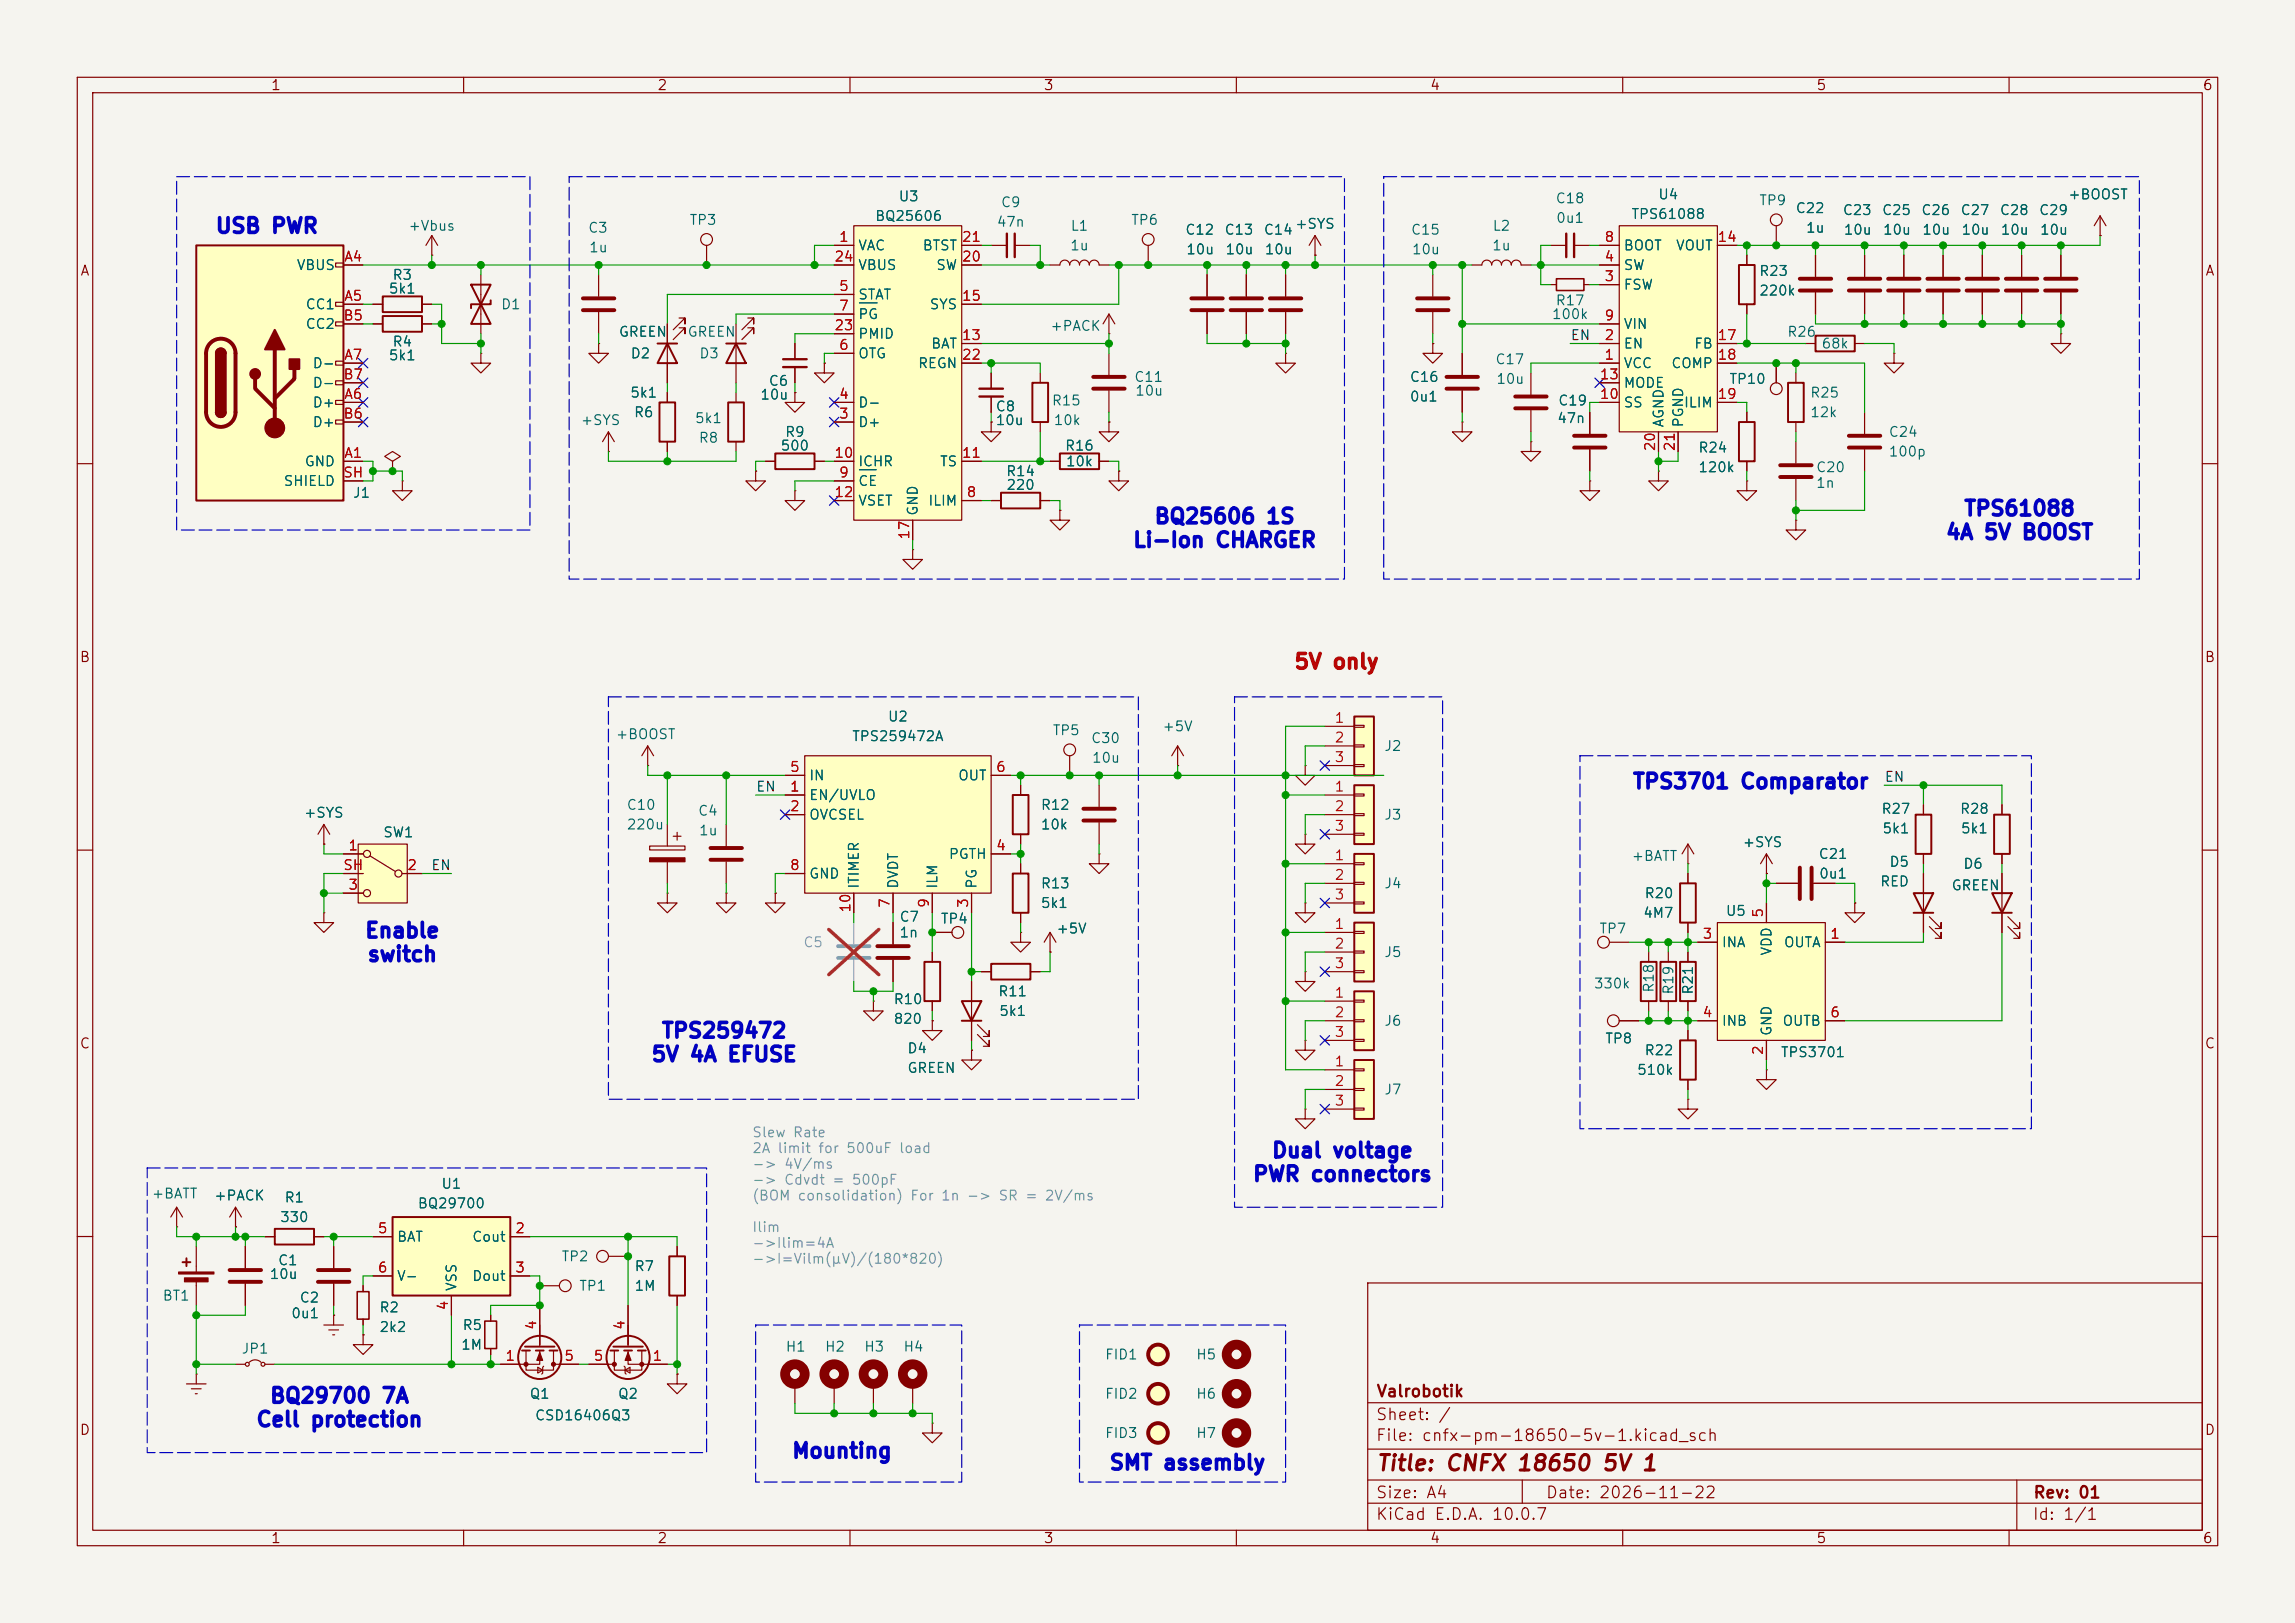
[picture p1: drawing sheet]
<svg xmlns="http://www.w3.org/2000/svg" width="297mm" height="210mm" viewBox="0 0 297 210" stroke-linecap="round" stroke-linejoin="round" font-family="sans-serif">
<defs><g id="words">
<text font-size="2" fill="#840000" x="178" y="190.8">Title: CNFX 18650 5V 1</text>
<g font-size="1.9" fill="#0000c2">
<text x="27.8" y="30.6">USB PWR</text>
<text x="146.5" y="71.3">Li-Ion CHARGER</text>
<text x="149.3" y="68.2">BQ25606 1S</text>
<text x="251.7" y="70.3">4A 5V BOOST</text>
<text x="254.1" y="67.2">TPS61088</text>
<text x="211.2" y="102.5">TPS3701 Comparator</text>
<text x="47.1" y="121.8">Enable</text>
<text x="47.4" y="124.9">switch</text>
<text x="84.2" y="137.8">5V 4A EFUSE</text>
<text x="85.5" y="134.8">TPS259472</text>
<text x="162" y="153.3">PWR connectors</text>
<text x="164.5" y="150.3">Dual voltage</text>
<text x="33" y="185.1">Cell protection</text>
<text x="34.8" y="182">BQ29700 7A</text>
<text x="102.4" y="189.1">Mounting</text>
<text x="143.5" y="190.7">SMT assembly</text>
</g>
<text font-size="1.9" fill="#f00" x="167.4" y="87">5V only</text>
<g font-size="1.5" fill="#840000">
<text x="178" y="184.1">Sheet: /</text>
<text x="178" y="181.1">Valrobotik</text>
<text x="178" y="186.8">File: cnfx-pm-18650-5v-1.kicad_sch</text>
<text x="178" y="197">KiCad E.D.A. 10.0.7</text>
<text x="178" y="194.2">Size: A4</text>
<text x="200" y="194.2">Date: 2026-11-22</text>
<text x="263" y="197">Id: 1/1</text>
<text x="263" y="194.2">Rev: 01</text>
</g>
<g font-size="1.3" fill="#840000">
<text x="35" y="12">1</text>
<text x="85" y="12">2</text>
<text x="135" y="12">3</text>
<text x="185" y="12">4</text>
<text x="235" y="12">5</text>
<text x="285" y="12">6</text>
<text x="10.3" y="36">A</text>
<text x="285.3" y="36">A</text>
<text x="10.2" y="86">B</text>
<text x="285.2" y="86">B</text>
<text x="10.2" y="136">C</text>
<text x="285.2" y="136">C</text>
<text x="10.2" y="186">D</text>
<text x="285.2" y="186">D</text>
<text x="35" y="200">1</text>
<text x="85" y="200">2</text>
<text x="135" y="200">3</text>
<text x="185" y="200">4</text>
<text x="235" y="200">5</text>
<text x="285" y="200">6</text>
</g>
<g font-size="1.3" fill="#006464">
<text x="89.1" y="29.4">TP3</text>
<text x="113.2" y="28.9">BQ25606</text>
<text x="116.2" y="26.4">U3</text>
<text x="128.9" y="29.7">47n</text>
<text x="129.4" y="27.1">C9</text>
<text x="146.3" y="29.4">TP6</text>
<text x="167.5" y="29.9">+SYS</text>
<text x="201.2" y="26.6">C18</text>
<text x="201.3" y="29.2">0u1</text>
<text x="211" y="28.6">TPS61088</text>
<text x="214.5" y="26.1">U4</text>
<text x="227.6" y="26.9">TP9</text>
<text x="232.3" y="27.9">C22</text>
<text x="238.4" y="28.1">C23</text>
<text x="243.5" y="28.1">C25</text>
<text x="248.5" y="28.1">C26</text>
<text x="253.6" y="28.1">C27</text>
<text x="258.7" y="28.1">C28</text>
<text x="263.8" y="28.1">C29</text>
<text x="267.6" y="26.1">+BOOST</text>
<text x="38.3" y="35.3">VBUS</text>
<text x="52.8" y="30.2">+Vbus</text>
<text x="76" y="30.4">C3</text>
<text x="76.1" y="33">1u</text>
<text x="111" y="32.7">VAC</text>
<text x="111" y="35.3">VBUS</text>
<text x="119.3" y="32.7">BTST</text>
<text x="121.1" y="35.3">SW</text>
<text x="138.4" y="32.7">1u</text>
<text x="138.5" y="30.2">L1</text>
<text x="153.3" y="30.7">C12</text>
<text x="153.4" y="33.2">10u</text>
<text x="158.4" y="30.7">C13</text>
<text x="158.5" y="33.2">10u</text>
<text x="163.5" y="30.7">C14</text>
<text x="163.6" y="33.2">10u</text>
<text x="182.5" y="30.7">C15</text>
<text x="182.6" y="33.2">10u</text>
<text x="193" y="32.7">1u</text>
<text x="193.1" y="30.2">L2</text>
<text x="210" y="35.3">SW</text>
<text x="210" y="32.7">BOOT</text>
<text x="216.8" y="32.7">VOUT</text>
<text x="233.6" y="30.4">1u</text>
<text x="238.5" y="30.7">10u</text>
<text x="243.6" y="30.7">10u</text>
<text x="248.7" y="30.7">10u</text>
<text x="253.7" y="30.7">10u</text>
<text x="258.8" y="30.7">10u</text>
<text x="263.9" y="30.7">10u</text>
<text x="39.5" y="40.3">CC1</text>
<text x="50.2" y="38.3">5k1</text>
<text x="50.7" y="36.5">R3</text>
<text x="64.8" y="40.3">D1</text>
<text x="111" y="39.1">STAT</text>
<text x="111" y="41.6">PG</text>
<text x="120.2" y="40.3">SYS</text>
<text x="200.7" y="41.6">100k</text>
<text x="201.2" y="39.8">R17</text>
<text x="210" y="37.8">FSW</text>
<text x="227.6" y="36">R23</text>
<text x="227.6" y="38.6">220k</text>
<text x="39.5" y="42.9">CC2</text>
<text x="40.4" y="48">D-</text>
<text x="50.2" y="46.9">5k1</text>
<text x="50.7" y="45.2">R4</text>
<text x="80" y="43.9">GREEN</text>
<text x="81.5" y="46.7">D2</text>
<text x="88.9" y="43.9">GREEN</text>
<text x="90.4" y="46.7">D3</text>
<text x="111" y="46.7">OTG</text>
<text x="111" y="44.1">PMID</text>
<text x="118.7" y="48">REGN</text>
<text x="120.4" y="45.4">BAT</text>
<text x="135.8" y="43.1">+PACK</text>
<text x="193.4" y="47.4">C17</text>
<text x="210" y="48">VCC</text>
<text x="210" y="45.4">EN</text>
<text x="210" y="42.9">VIN</text>
<text x="216.2" y="48">COMP</text>
<text x="219.2" y="45.4">FB</text>
<text x="231.2" y="43.9">R26</text>
<text x="235.6" y="45.4">68k</text>
<text x="40.4" y="53">D+</text>
<text x="40.4" y="50.5">D-</text>
<text x="81.5" y="51.8">5k1</text>
<text x="98.3" y="52">10u</text>
<text x="99.4" y="50.2">C6</text>
<text x="111" y="53">D-</text>
<text x="128.8" y="53.5">C8</text>
<text x="136" y="52.8">R15</text>
<text x="146.7" y="49.7">C11</text>
<text x="146.8" y="51.5">10u</text>
<text x="182.4" y="49.7">C16</text>
<text x="182.4" y="52.3">0u1</text>
<text x="193.6" y="50">10u</text>
<text x="201.6" y="52.8">C19</text>
<text x="210" y="53">SS</text>
<text x="210" y="50.5">MODE</text>
<text x="217.8" y="53">ILIM</text>
<text x="223.7" y="50">TP10</text>
<text x="234.2" y="51.8">R25</text>
<text x="40.4" y="55.6">D+</text>
<text x="75.1" y="55.3">+SYS</text>
<text x="81.9" y="54.3">R6</text>
<text x="89.8" y="55.1">5k1</text>
<text x="90.3" y="57.6">R8</text>
<text x="100.9" y="58.6">500</text>
<text x="101.5" y="56.8">R9</text>
<text x="111" y="55.6">D+</text>
<text x="128.8" y="55.3">10u</text>
<text x="136.3" y="55.3">10k</text>
<text x="137.7" y="58.6">R16</text>
<text x="201.4" y="55.1">47n</text>
<text x="215.6" y="55.4" transform="rotate(-90 215.6 55.4)">AGND</text>
<text x="218.1" y="55.4" transform="rotate(-90 218.1 55.4)">PGND</text>
<text x="219.7" y="58.9">R24</text>
<text x="234.2" y="54.3">12k</text>
<text x="244.3" y="56.8">C24</text>
<text x="244.3" y="59.4">100p</text>
<text x="36.6" y="63.2">SHIELD</text>
<text x="39.3" y="60.7">GND</text>
<text x="45.6" y="64.7">J1</text>
<text x="111" y="63.2">CE</text>
<text x="111" y="60.7">ICHR</text>
<text x="111" y="65.7">VSET</text>
<text x="120" y="65.7">ILIM</text>
<text x="121.5" y="60.7">TS</text>
<text x="130.1" y="61.9">R14</text>
<text x="130.1" y="63.7">220</text>
<text x="137.8" y="60.7">10k</text>
<text x="219.7" y="61.4">120k</text>
<text x="234.9" y="61.4">C20</text>
<text x="234.9" y="63.4">1n</text>
<text x="119.1" y="66.8" transform="rotate(-90 119.1 66.8)">GND</text>
<text x="79.6" y="96">+BOOST</text>
<text x="114.8" y="93.7">U2</text>
<text x="136.1" y="95.5">TP5</text>
<text x="150.3" y="94.9">+5V</text>
<text x="104.6" y="101.3">IN</text>
<text x="110.2" y="96.2">TPS259472A</text>
<text x="123.9" y="101.3">OUT</text>
<text x="141.1" y="96.5">C30</text>
<text x="141.2" y="99">10u</text>
<text x="179.1" y="97.5">J2</text>
<text x="39.2" y="106.1">+SYS</text>
<text x="81" y="105.1">C10</text>
<text x="81" y="107.6">220u</text>
<text x="90.2" y="105.9">C4</text>
<text x="104.6" y="103.8">EN/UVLO</text>
<text x="104.6" y="106.4">OVCSEL</text>
<text x="134.6" y="105.1">R12</text>
<text x="134.6" y="107.6">10k</text>
<text x="179.1" y="106.4">J3</text>
<text x="243.4" y="105.6">R27</text>
<text x="253.6" y="105.6">R28</text>
<text x="49.5" y="108.7">SW1</text>
<text x="90.4" y="108.4">1u</text>
<text x="104.6" y="114">GND</text>
<text x="122.7" y="111.5">PGTH</text>
<text x="211.1" y="111.7">+BATT</text>
<text x="225.4" y="109.9">+SYS</text>
<text x="235.3" y="111.5">C21</text>
<text x="235.3" y="114">0u1</text>
<text x="243.5" y="108.2">5k1</text>
<text x="244.4" y="112.5">D5</text>
<text x="253.7" y="108.2">5k1</text>
<text x="254" y="112.7">D6</text>
<text x="111.5" y="115.1" transform="rotate(-90 111.5 115.1)">ITIMER</text>
<text x="116.3" y="119.6">C7</text>
<text x="116.5" y="115.1" transform="rotate(-90 116.5 115.1)">DVDT</text>
<text x="121.6" y="115.1" transform="rotate(-90 121.6 115.1)">ILM</text>
<text x="121.7" y="119.8">TP4</text>
<text x="126.7" y="115.1" transform="rotate(-90 126.7 115.1)">PG</text>
<text x="134.6" y="115.3">R13</text>
<text x="134.6" y="117.8">5k1</text>
<text x="179.1" y="115.3">J4</text>
<text x="212.6" y="119.1">4M7</text>
<text x="212.7" y="116.5">R20</text>
<text x="223.3" y="118.8">U5</text>
<text x="243.2" y="115">RED</text>
<text x="252.5" y="115.5">GREEN</text>
<text x="116.3" y="121.6">1n</text>
<text x="136.6" y="121.1">+5V</text>
<text x="179.1" y="124.2">J5</text>
<text x="206.9" y="121.1">TP7</text>
<text x="222.7" y="122.9">INA</text>
<text x="229.6" y="123.7" transform="rotate(-90 229.6 123.7)">VDD</text>
<text x="230.8" y="122.9">OUTA</text>
<text x="115.6" y="130.2">R10</text>
<text x="129.1" y="129.2">R11</text>
<text x="129.2" y="131.8">5k1</text>
<text x="206.2" y="128.2">330k</text>
<text x="214.3" y="128.5" transform="rotate(-90 214.3 128.5)">R18</text>
<text x="216.9" y="128.8" transform="rotate(-90 216.9 128.8)">R19</text>
<text x="219.4" y="128.8" transform="rotate(-90 219.4 128.8)">R21</text>
<text x="115.6" y="132.8">820</text>
<text x="117.3" y="136.6">D4</text>
<text x="179.1" y="133">J6</text>
<text x="207.6" y="135.3">TP8</text>
<text x="212.7" y="136.9">R22</text>
<text x="222.7" y="133">INB</text>
<text x="229.6" y="134.1" transform="rotate(-90 229.6 134.1)">GND</text>
<text x="230.4" y="137.1">TPS3701</text>
<text x="230.6" y="133">OUTB</text>
<text x="117.3" y="139.1">GREEN</text>
<text x="179.1" y="141.9">J7</text>
<text x="211.8" y="139.4">510k</text>
<text x="19.5" y="155.4">+BATT</text>
<text x="27.6" y="155.6">+PACK</text>
<text x="36.7" y="155.9">R1</text>
<text x="57" y="154.1">U1</text>
<text x="36.2" y="158.4">330</text>
<text x="51.3" y="161">BAT</text>
<text x="54" y="156.7">BQ29700</text>
<text x="61" y="161">Cout</text>
<text x="34.8" y="165.8">10u</text>
<text x="35.9" y="164">C1</text>
<text x="51.3" y="166.1">V-</text>
<text x="59.4" y="167.2" transform="rotate(-90 59.4 167.2)">VSS</text>
<text x="61" y="166.1">Dout</text>
<text x="72.6" y="163.5">TP2</text>
<text x="74.9" y="167.3">TP1</text>
<text x="82" y="164.8">R7</text>
<text x="82" y="167.3">1M</text>
<text x="21" y="168.6">BT1</text>
<text x="37.6" y="170.9">0u1</text>
<text x="38.7" y="168.9">C2</text>
<text x="49" y="170.1">R2</text>
<text x="49" y="172.7">2k2</text>
<text x="59.8" y="172.4">R5</text>
<text x="31.2" y="175.5">JP1</text>
<text x="59.6" y="175">1M</text>
<text x="101.6" y="175.2">H1</text>
<text x="106.7" y="175.2">H2</text>
<text x="111.7" y="175.2">H3</text>
<text x="116.8" y="175.2">H4</text>
<text x="142.9" y="176.2">FID1</text>
<text x="154.7" y="176.2">H5</text>
<text x="68.5" y="181.3">Q1</text>
<text x="69.1" y="184.1">CSD16406Q3</text>
<text x="79.9" y="181.3">Q2</text>
<text x="142.9" y="181.3">FID2</text>
<text x="154.7" y="181.3">H6</text>
<text x="142.9" y="186.4">FID3</text>
<text x="154.7" y="186.4">H7</text>
</g>
<g font-size="1.3" fill="#a90000">
<text x="44.4" y="34.2">A4</text>
<text x="107.9" y="34.2">24</text>
<text x="108.5" y="31.6">1</text>
<text x="124.4" y="34.2">20</text>
<text x="124.4" y="31.6">21</text>
<text x="207.5" y="34.2">4</text>
<text x="207.5" y="31.6">8</text>
<text x="222.2" y="31.6">14</text>
<text x="44.4" y="41.8">B5</text>
<text x="44.4" y="39.2">A5</text>
<text x="108.5" y="38">5</text>
<text x="108.5" y="40.5">7</text>
<text x="124.4" y="39.2">15</text>
<text x="207.5" y="36.7">3</text>
<text x="207.5" y="41.8">9</text>
<text x="44.4" y="46.9">A7</text>
<text x="107.9" y="43">23</text>
<text x="108.5" y="45.6">6</text>
<text x="124.4" y="44.3">13</text>
<text x="124.4" y="46.9">22</text>
<text x="207.5" y="46.9">1</text>
<text x="207.5" y="44.3">2</text>
<text x="222.2" y="44.3">17</text>
<text x="222.2" y="46.9">18</text>
<text x="44.4" y="49.4">B7</text>
<text x="44.4" y="51.9">A6</text>
<text x="108.5" y="51.9">4</text>
<text x="206.9" y="51.9">10</text>
<text x="206.9" y="49.4">13</text>
<text x="222.2" y="51.9">19</text>
<text x="44.4" y="54.5">B6</text>
<text x="44.4" y="59.6">A1</text>
<text x="107.9" y="59.6">10</text>
<text x="108.5" y="54.5">3</text>
<text x="124.4" y="59.6">11</text>
<text x="214.5" y="58.5" transform="rotate(-90 214.5 58.5)">20</text>
<text x="217" y="58.5" transform="rotate(-90 217 58.5)">21</text>
<text x="44.3" y="62.1">SH</text>
<text x="107.9" y="64.6">12</text>
<text x="108.5" y="62.1">9</text>
<text x="125" y="64.6">8</text>
<text x="118" y="69.9" transform="rotate(-90 118 69.9)">17</text>
<text x="172.6" y="93.8">1</text>
<text x="102.1" y="100.2">5</text>
<text x="128.8" y="100.2">6</text>
<text x="172.6" y="96.4">2</text>
<text x="172.6" y="98.9">3</text>
<text x="102.1" y="102.7">1</text>
<text x="102.1" y="105.3">2</text>
<text x="172.6" y="102.7">1</text>
<text x="172.6" y="105.3">2</text>
<text x="172.6" y="107.8">3</text>
<text x="44.3" y="112.9">SH</text>
<text x="45" y="110.4">1</text>
<text x="52.6" y="112.9">2</text>
<text x="102.1" y="112.9">8</text>
<text x="128.8" y="110.4">4</text>
<text x="172.6" y="111.6">1</text>
<text x="45" y="115.4">3</text>
<text x="110.4" y="118.2" transform="rotate(-90 110.4 118.2)">10</text>
<text x="115.4" y="117.6" transform="rotate(-90 115.4 117.6)">7</text>
<text x="120.5" y="117.6" transform="rotate(-90 120.5 117.6)">9</text>
<text x="125.6" y="117.6" transform="rotate(-90 125.6 117.6)">3</text>
<text x="172.6" y="114.2">2</text>
<text x="172.6" y="116.7">3</text>
<text x="228.5" y="118.8" transform="rotate(-90 228.5 118.8)">5</text>
<text x="172.6" y="120.5">1</text>
<text x="172.6" y="123.1">2</text>
<text x="172.6" y="125.6">3</text>
<text x="220.2" y="121.8">3</text>
<text x="236.8" y="121.8">1</text>
<text x="172.6" y="129.4">1</text>
<text x="172.6" y="131.9">2</text>
<text x="220.2" y="131.9">4</text>
<text x="236.8" y="131.9">6</text>
<text x="172.6" y="134.5">3</text>
<text x="228.5" y="136.6" transform="rotate(-90 228.5 136.6)">2</text>
<text x="172.6" y="138.3">1</text>
<text x="172.6" y="140.8">2</text>
<text x="172.6" y="143.4">3</text>
<text x="48.8" y="159.9">5</text>
<text x="66.6" y="159.9">2</text>
<text x="48.8" y="165">6</text>
<text x="66.6" y="165">3</text>
<text x="58.3" y="169.6" transform="rotate(-90 58.3 169.6)">4</text>
<text x="69.7" y="172.2" transform="rotate(-90 69.7 172.2)">4</text>
<text x="81.1" y="172.2" transform="rotate(-90 81.1 172.2)">4</text>
<text x="65.3" y="176.4">1</text>
<text x="72.9" y="176.4">5</text>
<text x="76.7" y="176.4">5</text>
<text x="84.4" y="176.4">1</text>
</g>
<g font-size="1.3" fill="#0f0f0f">
<text x="203.2" y="44.3">EN</text>
<text x="243.8" y="101.5">EN</text>
<text x="97.8" y="102.7">EN</text>
<text x="55.7" y="112.9">EN</text>
</g>
<text font-size="1.3" fill="#939391" x="103.9" y="122.9">C5</text>
<g font-size="1.3" fill="#848484">
<text x="97.3" y="147.5">Slew Rate</text>
<text x="97.3" y="149.5">2A limit for 500uF load</text>
<text x="97.3" y="151.6">-&gt; 4V/ms</text>
<text x="97.3" y="153.6">-&gt; Cdvdt = 500pF</text>
<text x="97.3" y="155.7">(BOM consolidation) For 1n -&gt; SR = 2V/ms</text>
<text x="97.3" y="159.7">Ilim</text>
<text x="97.3" y="161.8">-&gt;Ilim=4A</text>
<text x="97.3" y="163.8">-&gt;I=Vilm(µV)/(180*820)</text>
</g>
</g></defs>
<path d="M0 0h297v210h-297z" fill="#f5f4ef" stroke="#f5f4ef" stroke-width=".13"/>
<g fill="none" stroke="#840000" stroke-width=".15">
<path d="M10 10h277v190h-277zM12 12h273v186h-273zM60 10v2M110 10v2M160 10v2M210 10v2M260 10v2M48.3 39.4h1.2M54.6 39.4h1.3M166.4 35.6v2.8M226.1 33v1.3M226.1 39.4v1.2"/>
<path d="M48.3 41.9h1.2M54.6 41.9h1.3M128.3 48.3v2M128.3 51.3v2M166.4 40.4v2.8M10 60h2M226.1 62.2v1.3h-1.3l1.3 1.3 1.2-1.3h-1.2M226.1 62.2h.1M285 60h2M10 110h2M285 110h2M10 160h2"/>
<path d="M177 166h108v32h-108zM285 160h2M60 198v2M110 198v2M160 198v2M177 194.5h108M177 191.5h108M177 187.5h108M177 181.5h108M197 191.5v3M210 198v2M260 198v2"/>
<path d="M261 191.5v6.5"/>
</g>
<path d="M164.3 38.6h4.1M164.3 40.1h4.1" fill="none" stroke="#840000" stroke-width=".51"/>
<path d="M49.5 38.4h5.1v2h-5.1zM225 34.3h2.1v5.1h-2.1zM49.5 40.9h5.1v2h-5.1z" fill="none" stroke="#840000" stroke-width=".25"/>
<path d="M126.7 50.3h3.1M126.7 51.3h3.1" fill="none" stroke="#840000" stroke-width=".3"/>
<path d="M110.5 29.2h14v38.1h-14z" fill="#ffffc2"/>
<g fill="none" stroke="#840000" stroke-width=".15">
<path d="M55.9 33h.1M55.9 30.5l.7 1.3M55.9 30.5l-.8 1.3M55.9 30.5v2.5M62.2 35.6v7.6M77.5 35.6v2.8M91.4 31.8v2.5M107.9 31.8h2.6M107.9 38.1h2.6M107.9 34.3h2.6M110.5 29.2h14v38.1h-14zM124.5 31.8h2.5"/>
<path d="M124.5 39.4h2.5M124.5 34.3h2.5M128.3 31.8h2M131.3 31.8h2M135.9 34.3h1.3a.64 .64 0 0 1 .6-.6 .64 .64 0 0 1 .6 .6 .64 .64 0 0 1 .7-.6 .64 .64 0 0 1 .6 .6 .64 .64 0 0 1 .6-.6 .64 .64 0 0 1 .7 .6 .64 .64 0 0 1 .6-.6 .64 .64 0 0 1 .6 .6h1.3M148.6 31.8v2.5M156.2 35.6v2.8M161.3 35.6v2.8M170.2 33h.1M170.2 30.5l-.8 1.3M170.2 30.5l.7 1.3M170.2 30.5v2.5"/>
<path d="M62.2 45.7v1.3h-1.2l1.2 1.3 1.3-1.3h-1.3M62.2 45.7h.1M77.5 40.4v2.8M102.9 44.5v2M102.9 47.5v2M107.9 54.6h2.6M107.9 52.1h2.6M107.9 45.7h2.6M107.9 40.6h2.6M107.9 59.7h2.6M107.9 43.2h2.6M124.5 59.7h2.5"/>
<path d="M124.5 44.5h2.5M124.5 47h2.5M135.9 59.7h1.3M142.2 59.7h1.3M143.5 54.6v1.3h1.3l-1.3 1.3-1.3-1.3h1.3M143.5 54.6h.1M143.5 45.7v2.8M143.5 50.5v2.8M156.2 40.4v2.8M161.3 40.4v2.8M166.4 45.7v1.3h-1.3l1.3 1.3 1.2-1.3h-1.2M166.4 45.7h.1"/>
<path d="M198.1 57.2v1.2h-1.3l1.3 1.3 1.3-1.3h-1.3M198.1 57.2h.1M205.7 53.3v2.8M205.7 58.2v2.8M226.1 53.3v1.3M226.1 59.7v1.3M229.9 47v2.5M107.9 64.8h2.6M107.9 62.2h2.6M118.1 71.1v1.3h-1.3l1.3 1.3 1.3-1.3h-1.3M118.1 71.1h.1M118.1 67.3v2.6"/>
<path d="M124.5 64.8h2.5M128.3 64.8h1.2M134.6 64.8h1.3M137.2 66v1.3h1.2l-1.2 1.3-1.3-1.3h1.3M137.2 66h.1M144.8 61v1.2h1.2l-1.2 1.3-1.3-1.3h1.3M144.8 61h.1M205.7 62.2v1.3h-1.2l1.2 1.3 1.3-1.3h-1.3M205.7 62.2h.1M214.6 61v1.2h-1.2l1.2 1.3 1.3-1.3h-1.3M214.6 61h.1M94 106.7v2.8"/>
<path d="M94 111.5v2.8M100.3 115.6v1.2h1.3l-1.3 1.3-1.2-1.3h1.2M100.3 115.6h.1M115.6 119.4v2.8M132.1 101.6v1.3M132.1 108v1.2M132.1 111.8v1.2M132.1 118.1v1.3M229.9 114.3h2.8M234.7 114.3h2.8M248.9 113v7.7M249.7 119.9l1.5 1.5v-.7v.7h-.8"/>
<path d="M249.7 118.6l1.5 1.5v-.7v.7h-.8M259.1 113v7.7M259.8 119.9l1.6 1.5v-.7v.7h-.8M259.8 118.6l1.6 1.5v-.7v.7h-.8M113 129.5v1.3h1.3l-1.3 1.3-1.2-1.3h1.2M113 129.5h.1M115.6 124.2v2.8M120.6 132.1v1.3h1.3l-1.3 1.2-1.2-1.2h1.2M120.6 132.1h.1M120.6 123.2v1.3M120.6 129.5v1.3M125.7 135.9v1.3h1.3l-1.3 1.2-1.2-1.2h1.2"/>
<path d="M125.7 135.9h.1M125.7 127v7.6M126.5 133.9l1.5 1.5v-.8v.8h-.7M126.5 132.6l1.5 1.5v-.7v.7h-.7M127 125.7h1.3M132.1 120.7v1.2h1.2l-1.2 1.3-1.3-1.3h1.3M132.1 120.7h.1M133.3 125.7h1.3M135.9 123.2h.1M135.9 120.7l-.8 1.2M135.9 120.7l.8 1.2M135.9 120.7v2.5"/>
<path d="M209.5 132.1h2.6M218.4 133.4v1.2M218.4 139.7v1.3"/>
<circle cx="91.4" cy="31" r=".76"/>
<circle cx="148.6" cy="31" r=".76"/>
<circle cx="229.9" cy="50.3" r=".76"/>
<circle cx="208.8" cy="132.1" r=".76"/>
</g>
<path d="M111.2 39.2h2.3M111.2 60.8h2.2" fill="none" stroke="#006464" stroke-width=".15"/>
<g fill="none" stroke="#840000" stroke-width=".25">
<path d="M61 36.8h2.5l-2.5 5.1h2.5zM63.5 38.9v.5h-2.5v.5M137.2 58.7h5v2h-5zM225 54.6h2.1v5.1h-2.1zM129.5 63.8h5.1v2h-5.1zM131.1 102.9h2v5.1h-2zM131.1 113h2v5.1h-2zM247.6 115.6h2.6l-1.3 2.5zM247.6 118.1h2.6M257.8 115.6h2.5l-1.2 2.5zM257.8 118.1h2.5M119.6 124.5h2.1v5h-2.1z"/>
<path d="M124.5 129.5h2.5l-1.3 2.6zM124.5 132.1h2.5M128.3 124.7h5v2h-5zM217.4 134.6h2.1v5.1h-2.1z"/>
</g>
<path d="M130.3 30.2v3.1M131.3 30.2v3.1M101.3 47.5h3.1M101.3 46.5h3.1" fill="none" stroke="#840000" stroke-width=".3"/>
<g fill="none" stroke="#840000" stroke-width=".51">
<path d="M75.4 38.6h4.1M154.2 38.6h4M159.3 38.6h4M75.4 40.1h4.1M141.5 48.8h4M141.5 50.3h4M154.2 40.1h4M159.3 40.1h4M203.7 57.9h4.1M203.7 56.4h4.1M91.9 111.3h4.1M91.9 109.7h4.1"/>
<path d="M232.9 112.3v4M234.4 112.3v4M113.5 122.4h4.1M113.5 124h4.1"/>
<circle cx="149.9" cy="175.3" r="1.27"/>
<circle cx="149.9" cy="185.4" r="1.27"/>
<circle cx="149.9" cy="180.3" r="1.27"/>
</g>
<path d="M108.5 122.4h4M108.5 124h4" fill="none" stroke="#9c9b98" stroke-width=".51"/>
<path d="M110.5 119.4v2.8M110.5 124.2v2.8" fill="none" stroke="#9c9b98" stroke-width=".15"/>
<path d="M107.3 120.3l6.4 5.8M113.7 120.3l-6.4 5.8" fill="none" stroke="#e12e31" stroke-width=".46"/>
<g fill="#ffffc2" stroke="#ffffc2" stroke-width=".13">
<circle cx="149.9" cy="180.3" r="1.27"/>
<circle cx="149.9" cy="185.4" r="1.27"/>
<circle cx="149.9" cy="175.3" r="1.27"/>
</g>
<g fill="none" stroke="#840000" stroke-width="1.3">
<circle cx="160" cy="185.4" r="1.27"/>
<circle cx="160" cy="180.3" r="1.27"/>
</g>
<path d="M25.4 31.8h19v33h-19z" fill="#ffffc2"/>
<g fill="none" stroke="#840000" stroke-width=".15">
<path d="M43.4 34h1v.5h-1zM43.4 39.1h1v.5h-1zM44.4 34.3h2.6M44.4 39.4h2.6M43.4 41.7h1v.5h-1zM43.4 46.7h1v.5h-1zM43.4 49.3h1v.5h-1zM43.4 51.8h1v.5h-1zM43.4 54.4h1v.5h-1zM44.4 59.7h2.6M44.4 52.1h2.6M44.4 47h2.6"/>
<path d="M44.4 41.9h2.6M44.4 54.6h2.6M44.4 49.5h2.6M50.8 59.7l1-.6-1-.7-1 .7 1 .6v1.3M44.4 62.2h2.6M50.8 61h.1M52.1 62.2v1.3h-1.3l1.3 1.3 1.2-1.3h-1.2M52.1 62.2h.1M240 116.8v1.3h1.3l-1.3 1.3-1.2-1.3h1.2M240 116.8h.1M218.4 123.2v1.3M218.4 129.5v1.3"/>
<path d="M228.6 138.4v1.3h-1.3l1.3 1.3 1.3-1.3h-1.3M228.6 138.4h.1"/>
</g>
<path d="M25.4 31.8h19v33h-19zM27.9 45.7a.64 .64 0 0 1 .7-.6 .64 .64 0 0 1 .6 .6M27.9 53.3a.64 .64 0 0 0 .7 .7 .64 .64 0 0 0 .6-.7M217.4 124.5h2.1v5h-2.1z" fill="none" stroke="#840000" stroke-width=".25"/>
<path d="M27.2 44.4a1.9 1.9 0 0 1 2.1-.4 1.9 1.9 0 0 1 1.2 1.7v7.6a1.91 1.91 0 0 1-1.9 1.9 1.91 1.91 0 0 1-1.9-1.9v-7.6a1.9 1.9 0 0 1 .5-1.3zM33 49v1.3l2.6 2.5M35.6 45.2v10.2M38.1 47.8v1.2l-2.5 2.6" fill="none" stroke="#840000" stroke-width=".51"/>
<g fill="#840000" stroke="#840000" stroke-width=".25">
<path d="M27.9 45.7h1.3v7.6h-1.3z"/>
<path d="M28.1 45.3a.64 .64 0 0 1 .7-.2 .64 .64 0 0 1 .4 .6h-1.3z"/>
<path d="M27.9 53.3h1.3a.64 .64 0 0 1-.6 .7 .64 .64 0 0 1-.7-.7z"/>
<path d="M35.6 42.7l1.2 2.5h-2.5z"/>
<path d="M37.5 46.5h1.2v1.3h-1.2z"/>
<circle cx="33" cy="48.4" r=".63"/>
</g>
<circle cx="35.6" cy="55.4" r="1.27" fill="#840000" stroke="#840000" stroke-width=".15"/>
<path d="M222.2 119.4h14v15.2h-14z" fill="#ffffc2"/>
<g fill="none" stroke="#840000" stroke-width=".15">
<path d="M200.7 36.8h.7M205 36.8h.7M99.1 59.7h1.2M105.4 59.7h1.3M198.1 48.3v2.8M198.1 53.1v2.8M97.8 61v1.2h-1.3l1.3 1.3 1.3-1.3h-1.3M97.8 61h.1M102.9 63.5v1.3h-1.3l1.3 1.2 1.2-1.2h-1.2M102.9 63.5h.1M83.8 99.1h.1M83.8 96.5l-.7 1.3"/>
<path d="M83.8 96.5l.8 1.3M83.8 96.5v2.6M138.4 97.8v2.5M152.4 99.1h.1M152.4 96.5l-.8 1.3M152.4 96.5l.8 1.3M152.4 96.5v2.6M168.9 99.1v1.2h-1.3l1.3 1.3 1.3-1.3h-1.3M168.9 99.1h.1M142.2 110.5v1.3h1.3l-1.3 1.2-1.2-1.2h1.2M142.2 110.5h.1M142.2 101.6v2.8"/>
<path d="M142.2 106.4v2.8M168.9 108v1.2h-1.3l1.3 1.3 1.3-1.3h-1.3M168.9 108h.1M168.9 116.8v1.3h-1.3l1.3 1.3 1.3-1.3h-1.3M168.9 116.8h.1M218.4 111.8h.1M218.4 109.2v2.6M218.4 113v1.3M218.4 119.4v1.3M218.4 109.2l.8 1.3M218.4 109.2l-.7 1.3M222.2 119.4h14v15.2h-14z"/>
<path d="M228.6 113h.1M228.6 110.5v2.5M228.6 116.8v2.6M228.6 110.5l-.8 1.3M228.6 110.5l.8 1.3M248.9 104.1v1.3M248.9 110.5v1.3M259.1 104.1v1.3M259.1 110.5v1.3M168.9 134.6v1.3h-1.3l1.3 1.3 1.3-1.3h-1.3M168.9 134.6h.1M168.9 125.7v1.3h-1.3l1.3 1.3 1.3-1.3h-1.3"/>
<path d="M168.9 125.7h.1M208.3 121.9h2.5M219.7 121.9h2.5M219.7 132.1h2.5M228.6 134.6v2.6M236.2 121.9h2.6M236.2 132.1h2.6"/>
<circle cx="138.4" cy="97" r=".76"/>
<circle cx="207.5" cy="121.9" r=".76"/>
</g>
<path d="M100.3 58.7h5.1v2h-5.1zM217.4 114.3h2.1v5.1h-2.1zM247.9 105.4h2v5.1h-2zM258.1 105.4h2v5.1h-2z" fill="none" stroke="#840000" stroke-width=".25"/>
<path d="M201.4 36.1h3.6v1.5h-3.6z" fill="none" stroke="#840000" stroke-width=".2"/>
<path d="M196.1 51.3h4.1M196.1 52.8h4.1M140.2 104.6h4.1M140.2 106.2h4.1" fill="none" stroke="#840000" stroke-width=".51"/>
<circle cx="160" cy="175.3" r="1.27" fill="none" stroke="#840000" stroke-width="1.3"/>
<path d="M104.1 97.8h24.2v17.8h-24.2z" fill="#ffffc2"/>
<g fill="none" stroke="#840000" stroke-width=".15">
<path d="M128.3 54.6v1.3h-1.3l1.3 1.3 1.2-1.3h-1.2M128.3 54.6h.1M134.6 48.3v1.2M134.6 54.6v1.3M143.5 43.2h.1M143.5 40.6l.8 1.3M143.5 40.6l-.8 1.3M143.5 40.6v2.6M266.7 43.2v1.3h-1.3l1.3 1.2 1.3-1.2h-1.3M266.7 43.2h.1M104.1 97.8h24.2v17.8h-24.2zM101.6 102.9h2.5"/>
<path d="M101.6 105.4h2.5M101.6 100.3h2.5M101.6 113h2.5M110.5 115.6v2.5M115.6 115.6v2.5M120.6 115.6v2.5M125.7 115.6v2.5M128.3 110.5h2.5M128.3 100.3h2.5M213.4 123.2v1.3M213.4 129.5v1.3M215.9 123.2v1.3"/>
<path d="M215.9 129.5v1.3M218.4 142.2v1.3h-1.2l1.2 1.3 1.3-1.3h-1.3M218.4 142.2h.1"/>
</g>
<path d="M133.6 49.5h2v5.1h-2zM212.3 124.5h2.1v5h-2.1zM214.9 124.5h2v5h-2z" fill="none" stroke="#840000" stroke-width=".25"/>
<path d="M209.5 29.2h12.7v26.7h-12.7z" fill="#ffffc2"/>
<g fill="none" stroke="#840000" stroke-width=".15">
<path d="M200.7 31.8h2M203.7 31.8h2M207 36.8h2.5M207 34.3h2.5M207 31.8h2.5M209.5 29.2h12.7v26.7h-12.7zM222.2 31.8h2.6M256.5 33v2.8M256.5 37.8v2.8M261.6 33v2.8M261.6 37.8v2.8M266.7 33v2.8"/>
<path d="M266.7 37.8v2.8M189.2 54.6v1.3h-1.2l1.2 1.3 1.3-1.3h-1.3M189.2 54.6h.1M207 47h2.5M207 44.5h2.5M207 41.9h2.5M207 52.1h2.5M207 49.5h2.5M214.6 55.9v2.5M217.2 55.9v2.5M222.2 47h2.6M222.2 44.5h2.6"/>
<path d="M222.2 52.1h2.6M232.4 67.3v1.3h-1.3l1.3 1.3 1.3-1.3h-1.3M232.4 67.3h.1M102.9 179.1v2.5M107.9 179.1v2.5M113 179.1v2.5M118.1 179.1v2.5M120.6 184.2v1.2h1.3l-1.3 1.3-1.2-1.3h1.2M120.6 184.2h.1"/>
</g>
<path d="M202.7 30.2v3.1M203.7 30.2v3.1" fill="none" stroke="#840000" stroke-width=".3"/>
<g fill="none" stroke="#840000" stroke-width="1.3">
<circle cx="102.9" cy="177.8" r="1.27"/>
<circle cx="107.9" cy="177.8" r="1.27"/>
<circle cx="113" cy="177.8" r="1.27"/>
<circle cx="118.1" cy="177.8" r="1.27"/>
</g>
<path d="M254.5 36.1h4.1M254.5 37.6h4.1M259.6 36.1h4.1M259.6 37.6h4.1M264.7 36.1h4M264.7 37.6h4" fill="none" stroke="#840000" stroke-width=".51"/>
<path d="M175.3 137.2h2.5v7.6h-2.5z" fill="#ffffc2"/>
<path d="M175.3 137.2h2.5v7.6h-2.5z" fill="none" stroke="#840000" stroke-width=".25"/>
<path d="M171.4 138.4h3.9M175.3 138.3h1.2v.3h-1.2zM171.4 141h3.9M171.4 143.5h3.9M175.3 140.8h1.2v.3h-1.2zM175.3 143.4h1.2v.2h-1.2z" fill="none" stroke="#840000" stroke-width=".15"/>
<path d="M175.3 128.3h2.5v7.6h-2.5z" fill="#ffffc2"/>
<path d="M175.3 128.3h2.5v7.6h-2.5z" fill="none" stroke="#840000" stroke-width=".25"/>
<path d="M171.4 129.5h3.9M171.4 132.1h3.9M171.4 134.6h3.9M175.3 129.4h1.2v.3h-1.2zM175.3 132h1.2v.2h-1.2zM175.3 134.5h1.2v.2h-1.2zM168.9 143.5v1.3h-1.3l1.3 1.3 1.3-1.3h-1.3M168.9 143.5h.1" fill="none" stroke="#840000" stroke-width=".15"/>
<path d="M175.3 110.5h2.5v7.6h-2.5z" fill="#ffffc2"/>
<path d="M175.3 110.5h2.5v7.6h-2.5z" fill="none" stroke="#840000" stroke-width=".25"/>
<path d="M171.4 111.8h3.9M171.4 114.3h3.9M171.4 116.8h3.9M175.3 111.6h1.2v.3h-1.2zM175.3 114.2h1.2v.2h-1.2zM175.3 116.7h1.2v.3h-1.2z" fill="none" stroke="#840000" stroke-width=".15"/>
<path d="M175.3 101.6h2.5v7.6h-2.5z" fill="#ffffc2"/>
<path d="M175.3 101.6h2.5v7.6h-2.5z" fill="none" stroke="#840000" stroke-width=".25"/>
<path d="M171.4 102.9h3.9M171.4 105.4h3.9M171.4 108h3.9M175.3 102.7h1.2v.3h-1.2zM175.3 105.3h1.2v.2h-1.2zM175.3 107.8h1.2v.3h-1.2z" fill="none" stroke="#840000" stroke-width=".15"/>
<path d="M175.3 119.4h2.5v7.6h-2.5z" fill="#ffffc2"/>
<path d="M175.3 119.4h2.5v7.6h-2.5z" fill="none" stroke="#840000" stroke-width=".25"/>
<path d="M171.4 120.7h3.9M171.4 123.2h3.9M171.4 125.7h3.9M175.3 120.5h1.2v.3h-1.2zM175.3 123.1h1.2v.2h-1.2zM175.3 125.6h1.2v.3h-1.2z" fill="none" stroke="#840000" stroke-width=".15"/>
<path d="M175.3 92.7h2.5v7.6h-2.5z" fill="#ffffc2"/>
<path d="M175.3 92.7h2.5v7.6h-2.5z" fill="none" stroke="#840000" stroke-width=".25"/>
<g fill="none" stroke="#840000" stroke-width=".15">
<path d="M271.8 30.5h.1M271.8 27.9l-.8 1.3M271.8 27.9l.7 1.3M271.8 27.9v2.6M185.4 44.5v1.2h-1.3l1.3 1.3 1.3-1.3h-1.3M185.4 44.5h.1M232.4 57.2v2.7M245.1 45.7v1.3h-1.3l1.3 1.3 1.3-1.3h-1.3M245.1 45.7h.1M232.4 62v2.8M171.4 94h3.9M171.4 96.5h3.9"/>
<path d="M171.4 99.1h3.9M175.3 93.9h1.2v.2h-1.2zM175.3 96.4h1.2v.2h-1.2zM175.3 98.9h1.2v.3h-1.2zM22.9 158.8h.1M22.9 156.2l-.8 1.3M22.9 156.2l.7 1.3M22.9 156.2v2.6"/>
</g>
<path d="M230.4 60.2h4M230.4 61.7h4" fill="none" stroke="#840000" stroke-width=".51"/>
<path d="M46.4 109.2h6.3v7.6h-6.3z" fill="#ffffc2"/>
<g fill="none" stroke="#840000" stroke-width=".15">
<path d="M185.4 35.6v2.8M190.5 34.3h1.3a.64 .64 0 0 1 .6-.6 .64 .64 0 0 1 .6 .6 .64 .64 0 0 1 .7-.6 .64 .64 0 0 1 .6 .6 .64 .64 0 0 1 .6-.6 .64 .64 0 0 1 .7 .6 .64 .64 0 0 1 .6-.6 .64 .64 0 0 1 .6 .6h1.3M229.9 29.2v2.6M234.9 33v2.8M234.9 37.8v2.8M241.3 33v2.8M241.3 37.8v2.8M246.4 33v2.8M246.4 37.8v2.8M251.5 33v2.8M251.5 37.8v2.8M77.5 44.5v1.2h-1.3l1.3 1.3 1.2-1.3h-1.2"/>
<path d="M77.5 44.5h.1M78.7 58.4h.1M78.7 55.9l-.7 1.3M78.7 55.9l.8 1.3M78.7 55.9v2.5M86.4 41.9v7.6M86.4 50.8v1.3M86.4 57.2v1.2M87.9 41.1h.7v.8v-.8l-1.5 1.6M87.9 42.4h.7v.8v-.8l-1.5 1.5M95.2 41.9v7.6M95.2 50.8v1.3"/>
<path d="M95.2 57.2v1.2M96.8 41.1h.7v.8v-.8l-1.5 1.6M96.8 42.4h.7v.8v-.8l-1.5 1.5M102.9 50.8v1.3h-1.3l1.3 1.2 1.2-1.2h-1.2M102.9 50.8h.1M106.7 47v1.3h-1.3l1.3 1.2 1.2-1.2h-1.2M106.7 47h.1M185.4 40.4v2.8M189.2 45.7v2.8M189.2 50.5v2.8M232.4 48.3v1.2M232.4 54.6v1.3"/>
<path d="M233.7 44.5h1.2M240 44.5h1.3M241.3 53.3v2.8M241.3 58.2v2.8M41.9 109.2h.1M41.9 118.1v1.3h1.3l-1.3 1.3-1.3-1.3h1.3M41.9 118.1h.1M41.9 106.7l-.8 1.3M41.9 106.7l.8 1.3M41.9 106.7v2.5M44.4 110.5h2.6M44.4 113h2.6"/>
<path d="M44.4 115.6h2.6M46.4 109.2h6.3v7.6h-6.3zM47.9 110.7l3.3 2.1M52.1 113h2.5M94 115.6v1.2h1.2l-1.2 1.3-1.3-1.3h1.3M94 115.6h.1M47 166.4v.7M47 170.7v.8M63.5 170.2v.7M63.5 174.5v.8M68.1 174.8v2.5h3.5v-2.5M69.6 176.9l.6 .4-.6 .4z"/>
<path d="M69.8 174.8v1.7h-5M69.8 168.9v5.3M69.8 166.4h2.6M70.4 176.8l-.2 .1v.8l-.1 .1M71.6 176.5h3.3M76.2 176.5h3.3M78.7 162.6h2.6M79.5 174.8v2.5h3.6v-2.5M80.8 176.8l.1 .1v.8l.1 .1M80.9 177.3l.6-.4v.8zM81.3 174.8v1.7h5.1M81.3 168.9v5.3"/>
<path d="M87.6 177.8v1.3h1.3l-1.3 1.2-1.2-1.2h1.2M87.6 177.8h.1M87.6 161.3v1.3M87.6 167.6v1.3"/>
<circle cx="229.9" cy="28.4" r=".76"/>
<circle cx="47.5" cy="110.5" r=".46"/>
<circle cx="47.5" cy="115.6" r=".46"/>
<circle cx="51.6" cy="113" r=".46"/>
<circle cx="73.2" cy="166.4" r=".76"/>
<circle cx="78" cy="162.6" r=".76"/>
</g>
<g fill="none" stroke="#840000" stroke-width=".51">
<path d="M183.4 38.6h4.1M232.9 36.1h4.1M232.9 37.6h4.1M239.3 36.1h4M239.3 37.6h4M244.3 36.1h4.1M244.3 37.6h4.1M249.4 36.1h4.1M249.4 37.6h4.1M183.4 40.1h4.1M187.2 48.8h4.1M187.2 50.3h4.1"/>
<path d="M239.3 56.4h4M239.3 57.9h4"/>
</g>
<g fill="none" stroke="#840000" stroke-width=".25">
<path d="M85.1 44.5h2.5M85.3 52.1h2.1v5.1h-2.1zM86.4 44.5l1.2 2.5h-2.5zM94 44.5h2.5M94.2 52.1h2.1v5.1h-2.1zM95.2 44.5l1.3 2.5h-2.5zM231.4 49.5h2v5.1h-2zM234.9 43.4h5.1v2.1h-5.1zM67.6 174.8h1M67.9 174.2h3.9M69.3 174.8h1.1M71.1 174.8h1"/>
<path d="M79 174.8h1M79.4 174.2h3.8M80.8 174.8h1M82.5 174.8h1.1M86.6 162.6h2v5h-2z"/>
<circle cx="69.8" cy="175.6" r="2.79"/>
<circle cx="81.3" cy="175.6" r="2.79"/>
</g>
<g fill="#840000" stroke="#840000" stroke-width=".15">
<path d="M69.8 175l.4 1h-.7z"/>
<path d="M81.3 175l.4 1h-.8z"/>
<circle cx="71.6" cy="176.5" r=".25"/>
<circle cx="68.1" cy="176.5" r=".25"/>
<circle cx="79.5" cy="176.5" r=".25"/>
<circle cx="83.1" cy="176.5" r=".25"/>
</g>
<path d="M46.2 167.1h1.6v3.6h-1.6zM62.7 170.9h1.6v3.6h-1.6z" fill="none" stroke="#840000" stroke-width=".2"/>
<path d="M50.8 157.5h15.2v10.1h-15.2z" fill="#ffffc2"/>
<path d="M35.6 159h5v2h-5zM50.8 157.5h15.2v10.1h-15.2zM23.6 163.3h1M24.1 162.8v1" fill="none" stroke="#840000" stroke-width=".25"/>
<g fill="none" stroke="#840000" stroke-width=".15">
<path d="M44.4 39.4h2.6M44.4 34.3h2.6M48.3 39.4h1.2M54.6 39.4h1.3M107.9 31.8h2.6M107.9 38.1h2.6M107.9 34.3h2.6M124.5 31.8h2.5M124.5 39.4h2.5M124.5 34.3h2.5M156.2 35.6v2.8M161.3 35.6v2.8"/>
<path d="M166.4 35.6v2.8M170.2 33h.1M207 31.8h2.5M207 34.3h2.5M207 36.8h2.5M222.2 31.8h2.6M226.1 33v1.3M226.1 39.4v1.2M234.9 33v2.8M234.9 37.8v2.8M241.3 33v2.8M241.3 37.8v2.8"/>
<path d="M246.4 33v2.8M246.4 37.8v2.8M251.5 33v2.8M251.5 37.8v2.8M256.5 33v2.8M256.5 37.8v2.8M261.6 33v2.8M261.6 37.8v2.8M266.7 33v2.8M266.7 37.8v2.8M271.8 30.5h.1M44.4 54.6h2.6"/>
<path d="M44.4 52.1h2.6M44.4 59.7h2.6M44.4 47h2.6M44.4 41.9h2.6M44.4 49.5h2.6M48.3 41.9h1.2M54.6 41.9h1.3M86.4 41.9v2.6M86.4 47v2.5M86.4 50.8v1.3M86.4 57.2v1.2M99.1 59.7h1.2"/>
<path d="M102.9 50.8h.1M102.9 44.5v2M102.9 47.5v2M105.4 59.7h1.3M106.7 47h.1M107.9 54.6h2.6M107.9 52.1h2.6M107.9 45.7h2.6M107.9 40.6h2.6M107.9 59.7h2.6M107.9 43.2h2.6M124.5 59.7h2.5"/>
<path d="M124.5 44.5h2.5M124.5 47h2.5M128.3 54.6h.1M128.3 48.3v2M128.3 51.3v2M135.9 59.7h1.3M142.2 59.7h1.3M143.5 54.6h.1M156.2 40.4v2.8M161.3 40.4v2.8M166.4 40.4v2.8M185.4 44.5h.1"/>
<path d="M189.2 45.7v2.8M189.2 50.5v2.8M205.7 53.3v2.8M205.7 58.2v2.8M207 52.1h2.5M207 44.5h2.5M207 47h2.5M207 41.9h2.5M207 49.5h2.5M214.6 55.9v2.5M217.2 55.9v2.5M222.2 52.1h2.6"/>
<path d="M222.2 44.5h2.6M222.2 47h2.6M226.1 53.3v1.3M226.1 59.7v1.3M229.9 47v2.5M44.4 62.2h2.6M97.8 61h.1M107.9 64.8h2.6M107.9 62.2h2.6M118.1 67.3v2.6M124.5 64.8h2.5M128.3 64.8h1.2"/>
<path d="M134.6 64.8h1.3M137.2 66h.1M144.8 61h.1M41.9 109.2h.1M44.4 110.5h2.6M44.4 113h2.6M44.4 115.6h2.6M52.1 113h2.5M84.1 109.5h4.5v.5h-4.5zM86.4 115.6v1.2h1.2l-1.2 1.3-1.3-1.3h1.3M86.4 115.6h.1M86.4 106.7v2.8"/>
<path d="M86.4 111.5v2.8M87.1 108.2h1M87.6 107.7v1M100.3 115.6h.1M101.6 113h2.5M101.6 102.9h2.5M101.6 105.4h2.5M101.6 100.3h2.5M110.5 115.6v2.5M115.6 115.6v2.5M115.6 119.4v2.8M120.6 115.6v2.5"/>
<path d="M125.7 115.6v2.5M128.3 110.5h2.5M128.3 100.3h2.5M132.1 101.6v1.3M132.1 108v1.2M132.1 111.8v1.2M132.1 118.1v1.3M218.4 113v1.3M218.4 119.4v1.3M228.6 113h.1M228.6 116.8v2.6M229.9 114.3h2.8"/>
<path d="M234.7 114.3h2.8M240 116.8h.1M248.9 104.1v1.3M248.9 110.5v1.3M248.9 113v2.6M248.9 118.1v2.6M259.1 104.1v1.3M259.1 110.5v1.3M259.1 113v2.6M259.1 118.1v2.6M115.6 124.2v2.8M120.6 132.1h.1"/>
<path d="M120.6 120.7h2.6M120.6 123.2v1.3M120.6 129.5v1.3M125.7 135.9h.1M125.7 127v2.5M125.7 132.1v2.5M127 125.7h1.3M133.3 125.7h1.3M135.9 123.2h.1M209.5 132.1h2.6M218.4 123.2v1.3M218.4 129.5v1.3"/>
<path d="M218.4 133.4v1.2M218.4 139.7v1.3M219.7 132.1h2.5M219.7 121.9h2.5M228.6 134.6v2.6M236.2 132.1h2.6M236.2 121.9h2.6M30.5 158.8h.1M30.5 156.2l.7 1.3M30.5 156.2l-.8 1.3M30.5 156.2v2.6M24.1 179.1h2.6"/>
<path d="M24.8 179.7h1.2M25.4 177.8h.1M25.4 161.3v3.3M25.4 165.6v3.3M25.4 177.8v1.3M30.5 176.5h1.2M31.7 161.3v2.8M31.7 166.1v2.8M32.3 176.3a1.08 1.08 0 0 1 1.5 0M34.3 160h1.3M34.3 176.5h1.3M40.6 160h1.3"/>
<path d="M41.9 171.5h2.5M42.5 172.1h1.3M43.1 172.7h.2M43.2 170.2h.1M43.2 161.3v2.8M43.2 166.1v2.8M43.2 170.2v1.3M47 172.7v1.3h1.3l-1.3 1.3-1.3-1.3h1.3M47 172.7h.1M47 166.4v.7M47 170.7v.8M48.3 160h2.5"/>
<path d="M48.3 165.1h2.5M58.4 167.6v2.6M63.5 170.2v.7M63.5 174.5v.8M64.8 176.5h2.5M66 160h2.6M66 165.1h2.6M69.8 168.9v5.1M72.4 176.5h2.5M76.2 176.5h2.5M81.3 168.9v5.1M83.8 176.5h2.6"/>
<path d="M87.6 177.8h.1M87.6 161.3v1.3M87.6 167.6v1.3M25.3 180.3h.2"/>
<circle cx="124" cy="120.6" r=".76"/>
<circle cx="32" cy="176.5" r=".25"/>
<circle cx="34" cy="176.5" r=".25"/>
</g>
<path d="M29.7 165.9h4.1M29.7 164.3h4.1M41.1 165.9h4.1M41.1 164.3h4.1" fill="none" stroke="#840000" stroke-width=".51"/>
<g fill="#840000" stroke="#840000" stroke-width=".15">
<path d="M23.1 164.6h4.6v.2h-4.6z"/>
<path d="M23.9 165.4h3v.5h-3z"/>
<path d="M84.1 111h4.5v.5h-4.5z"/>
</g>
<g fill="none" stroke="#009600" stroke-width=".15">
<path d="M47 34.3h60.9M47 39.4h1.3M55.9 39.4h1.2v5.1h5.1M55.9 33v1.3M62.2 34.3v1.3M77.5 34.3v1.3M107.9 31.8h-2.5v2.5M107.9 38.1h-21.5v3.8M127 31.8h1.3M127 34.3h8.9M133.3 31.8h1.3v2.5M143.5 34.3h47"/>
<path d="M144.8 34.3v5.1h-17.8M156.2 34.3v1.3M161.3 34.3v1.3M166.4 34.3v1.3M170.2 33v1.3M185.4 34.3v1.3M189.2 34.3v11.4M198.1 34.3h8.9M200.7 31.8h-1.3v5h1.3M205.7 31.8h1.3M205.7 36.8h1.3M226.1 31.8v1.2"/>
<path d="M234.9 31.8v1.2M241.3 31.8v1.2M246.4 31.8v1.2M251.5 31.8v1.2M256.5 31.8v1.2M261.6 31.8v1.2M266.7 31.8v1.2M271.8 30.5v1.3h-47M47 41.9h1.3M47 59.7h1.3v2.5h-1.3M55.9 41.9h1.2M62.2 43.2v2.5"/>
<path d="M77.5 43.2v1.3M78.7 58.4v1.3h16.5v-1.3M86.4 49.5v1.3M86.4 58.4v1.3M95.2 49.5v1.3M99.1 59.7h-1.3v1.3M102.9 49.5v1.3M106.7 59.7h1.2M107.9 43.2h-5v1.3M107.9 45.7h-1.2v1.3M107.9 40.6h-12.7v1.3M127 44.5h16.5"/>
<path d="M127 47h7.6v1.3M127 59.7h8.9M128.3 47v1.3M128.3 53.3v1.3M134.6 55.9v3.8M143.5 59.7h1.3v1.3M143.5 43.2v2.5M143.5 53.3v1.3M156.2 43.2v1.3h10.2M161.3 43.2v1.3M166.4 43.2v2.5M185.4 43.2v1.3"/>
<path d="M189.2 41.9h17.8M189.2 53.3v1.3M198.1 55.9v1.3M203.2 44.5h3.8M207 52.1h-1.3v1.2M207 47h-8.9v1.3M214.6 58.4v2.6M217.2 58.4v1.3h-2.6M224.8 44.5h8.9M224.8 52.1h1.3v1.2M224.8 47h16.5v6.3M226.1 40.6v3.9"/>
<path d="M232.4 47v1.3M232.4 55.9v1.3M234.9 40.6v1.3h31.8M241.3 44.5h3.8v1.2M241.3 40.6v1.3M246.4 40.6v1.3M251.5 40.6v1.3M256.5 40.6v1.3M261.6 40.6v1.3M266.7 40.6v2.6M48.3 61h3.8v1.2M107.9 62.2h-5v1.3"/>
<path d="M118.1 69.9v1.2M127 64.8h1.3M135.9 64.8h1.3v1.2M205.7 61v1.2M226.1 61v1.2M232.4 64.8v2.5M241.3 61v5h-8.9M83.8 99.1v1.2h17.8M152.4 99.1v1.2M171.4 94h-5v44.4h5M171.4 96.5h-2.5v2.6M41.9 109.2v1.3h2.5"/>
<path d="M41.9 115.6h2.5M44.4 113h-2.5v5.1M54.6 113h3.8M86.4 100.3v6.4M86.4 114.3v1.3M94 100.3v6.4M94 114.3v1.3M97.8 102.9h3.8M101.6 113h-1.3v2.6M110.5 118.1v1.3M115.6 118.1v1.3M120.6 118.1v5.1"/>
<path d="M125.7 118.1v8.9M130.8 100.3h48.3M130.8 110.5h1.3M132.1 100.3v1.3M132.1 109.2v2.6M132.1 119.4v1.3M142.2 100.3v1.3M142.2 109.2v1.3M166.4 102.9h5M166.4 111.8h5M171.4 105.4h-2.5v2.6M171.4 114.3h-2.5v2.5"/>
<path d="M218.4 111.8v1.2M228.6 113v3.8M228.6 114.3h1.3M237.5 114.3h2.5v2.5M243.8 101.6h15.3v2.5M248.9 101.6v2.5M248.9 111.8v1.2M259.1 111.8v1.2M110.5 127v1.3h5.1v-1.3M113 128.3v1.2M120.6 130.8v1.3M125.7 125.7h1.3"/>
<path d="M125.7 134.6v1.3M135.9 123.2v2.5h-1.3M166.4 120.7h5M166.4 129.5h5M171.4 123.2h-2.5v2.5M171.4 132.1h-2.5v2.5M210.8 121.9h8.9M212.1 132.1h7.6M213.4 121.9v1.3M213.4 130.8v1.3M215.9 121.9v1.3M215.9 130.8v1.3"/>
<path d="M218.4 120.7v2.5M218.4 130.8v2.6M228.6 137.2v1.2M248.9 120.7v1.2h-10.1M259.1 120.7v11.4h-20.3M22.9 158.8v1.2h11.4M30.5 158.8v1.2M171.4 141h-2.5v2.5M218.4 141v1.2M25.4 160v1.3M25.4 168.9v8.9M25.4 176.5h5.1"/>
<path d="M31.7 168.9v1.3h-6.3M31.7 160v1.3M35.6 176.5h29.2M41.9 160h6.4M43.2 160v1.3M43.2 168.9v1.3M47 171.5v1.2M48.3 165.1h-1.3v1.3M58.4 170.2v6.3M63.5 175.3v1.2M68.6 160h19v1.3M68.6 165.1h1.2v3.8h-6.3v1.3"/>
<path d="M74.9 176.5h1.3M81.3 160v8.9M86.4 176.5h1.2M87.6 168.9v8.9M102.9 181.6v1.3h17.7v1.3M107.9 181.6v1.3M113 181.6v1.3M118.1 181.6v1.3"/>
</g>
<g fill="none" stroke="#000084" stroke-width=".15">
<path d="M46.4 51.5l1.2 1.2M46.4 48.9l1.2 1.2M46.4 54l1.2 1.2M46.4 46.4l1.2 1.2M47.6 51.5l-1.2 1.2M47.6 48.9l-1.2 1.2M47.6 54l-1.2 1.2M47.6 46.4l-1.2 1.2M107.3 54l1.3 1.2M107.3 51.5l1.3 1.2M108.6 54l-1.3 1.2M108.6 51.5l-1.3 1.2"/>
<path d="M206.4 48.9l1.2 1.2M207.6 48.9l-1.2 1.2M107.3 64.2l1.3 1.2M108.6 64.2l-1.3 1.2M170.8 98.5l1.3 1.2M172.1 98.5l-1.3 1.2M101 104.8l1.2 1.2M102.2 104.8l-1.2 1.2M170.8 107.3l1.3 1.3M170.8 116.2l1.3 1.2M172.1 107.3l-1.3 1.3M172.1 116.2l-1.3 1.2"/>
<path d="M170.8 125.1l1.3 1.2M170.8 134l1.3 1.2M172.1 125.1l-1.3 1.2M172.1 134l-1.3 1.2M170.8 142.9l1.3 1.2M172.1 142.9l-1.3 1.2"/>
</g>
<path d="M22.9 22.9h45.7v45.7h-45.7zM73.7 22.9h100.3v52h-100.3zM179.1 22.9h97.8v52h-97.8zM78.7 90.2h68.6v52h-68.6zM159.8 90.2h26.9v66h-26.9zM204.5 97.8h58.4v48.3h-58.4zM19 151.1h72.4v36.9h-72.4zM97.8 171.5h26.7v20.3h-26.7zM139.7 171.5h26.7v20.3h-26.7z" fill="none" stroke="#0000c2" stroke-width=".15" stroke-dasharray="1.7 .6"/>
<path d="M111.2 39.2h2.3M111.2 60.8h2.2" fill="none" stroke="#006464" stroke-width=".15"/>
<g fill="#009600" stroke="#009600" stroke-width=".13">
<circle cx="25.4" cy="176.5" r=".46"/>
<circle cx="31.7" cy="160" r=".46"/>
<circle cx="30.5" cy="160" r=".46"/>
<circle cx="25.4" cy="160" r=".46"/>
<circle cx="43.2" cy="160" r=".46"/>
<circle cx="25.4" cy="170.2" r=".46"/>
<circle cx="113" cy="182.9" r=".46"/>
<circle cx="118.1" cy="182.9" r=".46"/>
<circle cx="69.8" cy="168.9" r=".46"/>
<circle cx="69.8" cy="166.4" r=".46"/>
<circle cx="81.3" cy="162.6" r=".46"/>
<circle cx="81.3" cy="160" r=".46"/>
<circle cx="107.9" cy="182.9" r=".46"/>
<circle cx="87.6" cy="176.5" r=".46"/>
<circle cx="58.4" cy="176.5" r=".46"/>
<circle cx="63.5" cy="176.5" r=".46"/>
<circle cx="138.4" cy="100.3" r=".46"/>
<circle cx="132.1" cy="110.5" r=".46"/>
<circle cx="132.1" cy="100.3" r=".46"/>
<circle cx="125.7" cy="125.7" r=".46"/>
<circle cx="120.6" cy="120.7" r=".46"/>
<circle cx="156.2" cy="34.3" r=".46"/>
<circle cx="134.6" cy="34.3" r=".46"/>
<circle cx="86.4" cy="59.7" r=".46"/>
<circle cx="161.3" cy="44.5" r=".46"/>
<circle cx="113" cy="128.3" r=".46"/>
<circle cx="143.5" cy="44.5" r=".46"/>
<circle cx="148.6" cy="34.3" r=".46"/>
<circle cx="144.8" cy="34.3" r=".46"/>
<circle cx="134.6" cy="59.7" r=".46"/>
<circle cx="128.3" cy="47" r=".46"/>
<circle cx="48.3" cy="61" r=".46"/>
<circle cx="50.8" cy="61" r=".46"/>
<circle cx="41.9" cy="115.6" r=".46"/>
<circle cx="55.9" cy="34.3" r=".46"/>
<circle cx="86.4" cy="100.3" r=".46"/>
<circle cx="94" cy="100.3" r=".46"/>
<circle cx="62.2" cy="44.5" r=".46"/>
<circle cx="62.2" cy="34.3" r=".46"/>
<circle cx="57.1" cy="41.9" r=".46"/>
<circle cx="105.4" cy="34.3" r=".46"/>
<circle cx="77.5" cy="34.3" r=".46"/>
<circle cx="91.4" cy="34.3" r=".46"/>
<circle cx="166.4" cy="102.9" r=".46"/>
<circle cx="166.4" cy="100.3" r=".46"/>
<circle cx="152.4" cy="100.3" r=".46"/>
<circle cx="166.4" cy="111.8" r=".46"/>
<circle cx="166.4" cy="129.5" r=".46"/>
<circle cx="166.4" cy="120.7" r=".46"/>
<circle cx="229.9" cy="47" r=".46"/>
<circle cx="232.4" cy="47" r=".46"/>
<circle cx="226.1" cy="31.8" r=".46"/>
<circle cx="226.1" cy="44.5" r=".46"/>
<circle cx="229.9" cy="31.8" r=".46"/>
<circle cx="234.9" cy="31.8" r=".46"/>
<circle cx="199.4" cy="34.3" r=".46"/>
<circle cx="215.9" cy="121.9" r=".46"/>
<circle cx="218.4" cy="121.9" r=".46"/>
<circle cx="213.4" cy="121.9" r=".46"/>
<circle cx="241.3" cy="31.8" r=".46"/>
<circle cx="256.5" cy="31.8" r=".46"/>
<circle cx="246.4" cy="31.8" r=".46"/>
<circle cx="251.5" cy="41.9" r=".46"/>
<circle cx="256.5" cy="41.9" r=".46"/>
<circle cx="246.4" cy="41.9" r=".46"/>
<circle cx="251.5" cy="31.8" r=".46"/>
<circle cx="241.3" cy="41.9" r=".46"/>
<circle cx="261.6" cy="41.9" r=".46"/>
<circle cx="266.7" cy="41.9" r=".46"/>
<circle cx="261.6" cy="31.8" r=".46"/>
<circle cx="266.7" cy="31.8" r=".46"/>
<circle cx="248.9" cy="101.6" r=".46"/>
<circle cx="213.4" cy="132.1" r=".46"/>
<circle cx="215.9" cy="132.1" r=".46"/>
<circle cx="218.4" cy="132.1" r=".46"/>
<circle cx="166.4" cy="34.3" r=".46"/>
<circle cx="170.2" cy="34.3" r=".46"/>
<circle cx="185.4" cy="34.3" r=".46"/>
<circle cx="166.4" cy="44.5" r=".46"/>
<circle cx="189.2" cy="41.9" r=".46"/>
<circle cx="161.3" cy="34.3" r=".46"/>
<circle cx="189.2" cy="34.3" r=".46"/>
<circle cx="214.6" cy="59.7" r=".46"/>
<circle cx="228.6" cy="114.3" r=".46"/>
<circle cx="142.2" cy="100.3" r=".46"/>
<circle cx="232.4" cy="66" r=".46"/>
</g>
<use href="#words"/>
</svg>
